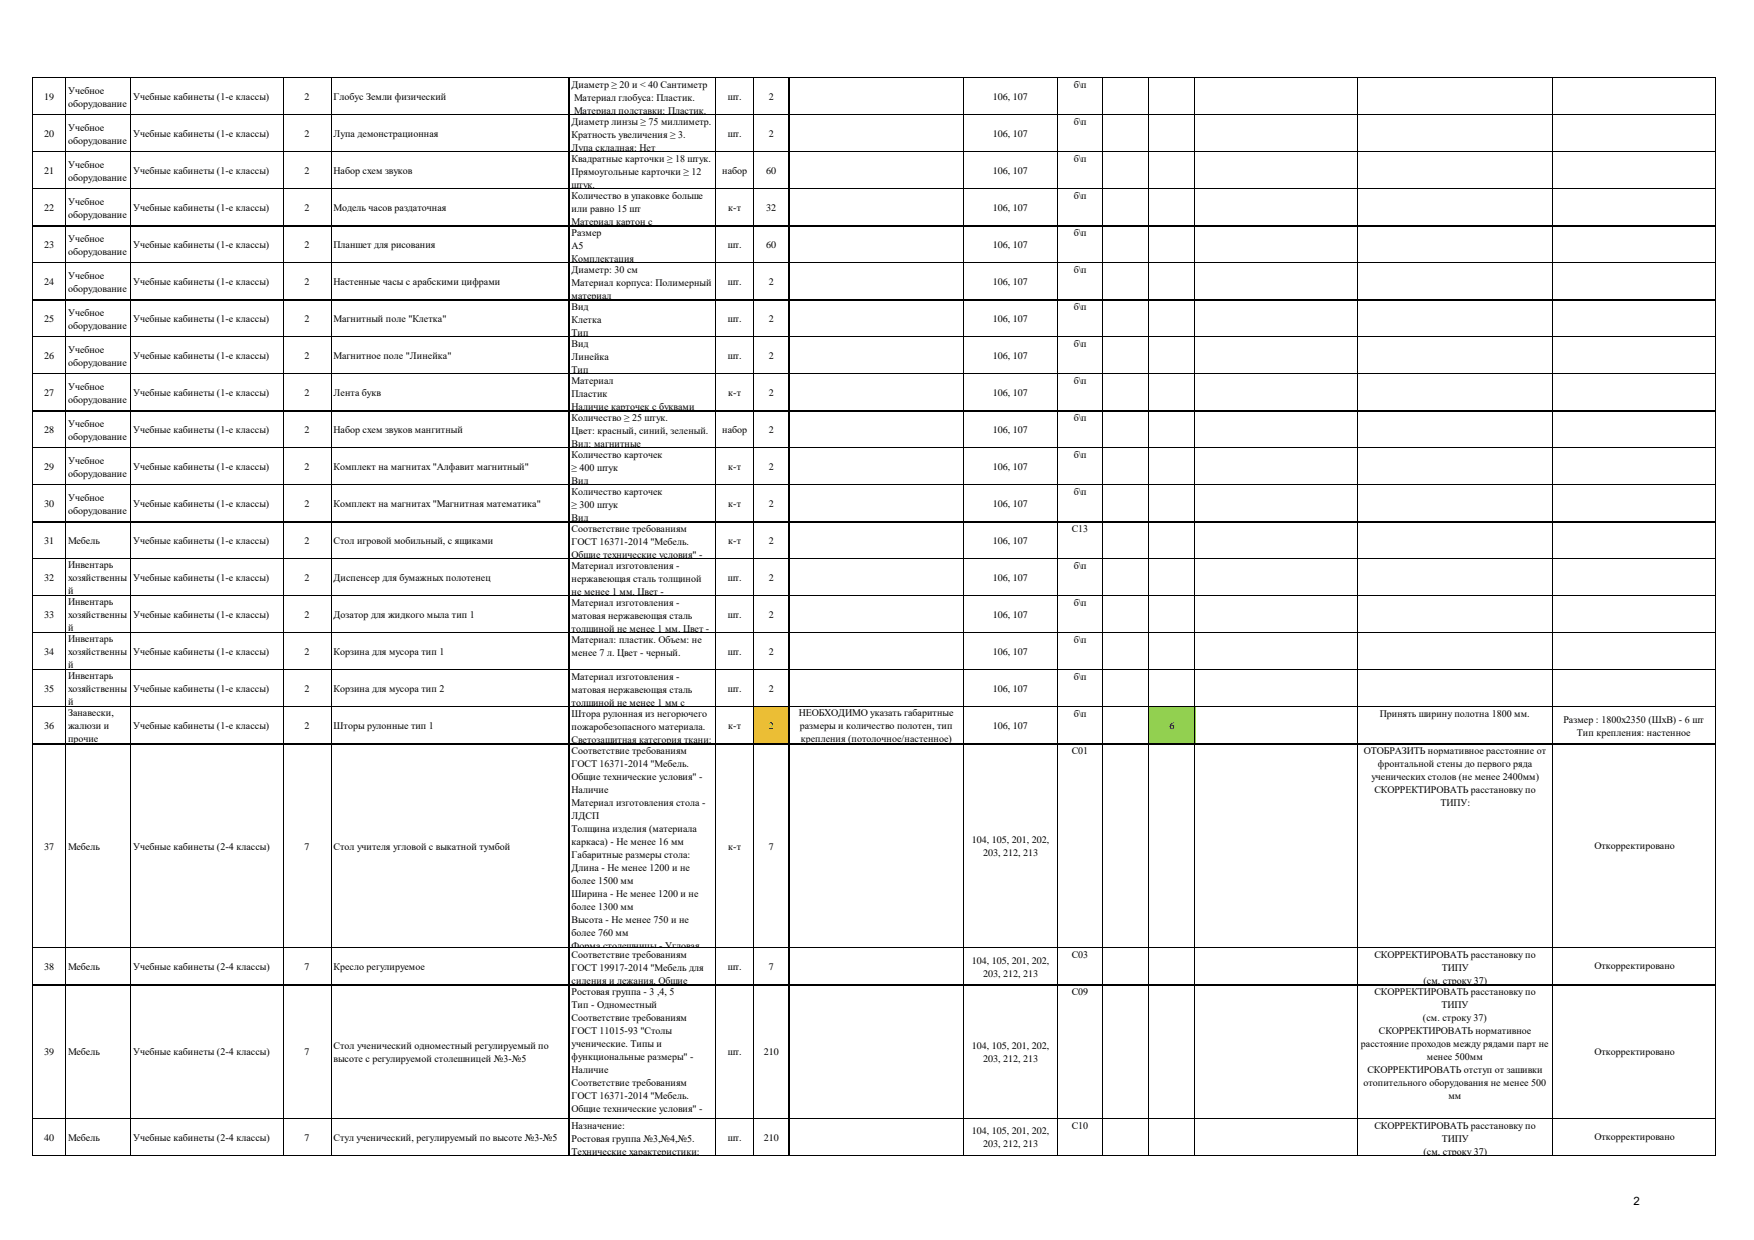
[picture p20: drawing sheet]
<svg xmlns="http://www.w3.org/2000/svg" width="297mm" height="210mm" viewBox="0 0 297 210" stroke-linecap="round" stroke-linejoin="round" font-family="sans-serif">
<defs><g id="words">
<text font-size="1.9" x="276.6" y="204">2</text>
<g font-size="1.7">
<text x="7.5" y="16.9">19</text>
<text x="11.5" y="15.8">Учебное</text>
<text x="22.5" y="16.9">Учебные кабинеты (1-е классы)</text>
<text x="51.6" y="16.9">2</text>
<text x="56.5" y="16.9">Глобус Земли физический</text>
<text x="96.8" y="14.9">Диаметр ≥ 20 и &lt; 40 Сантиметр</text>
<text x="97.2" y="17.1">Материал глобуса: Пластик.</text>
<text x="123.2" y="16.9">шт.</text>
<text x="130.2" y="16.9">2</text>
<text x="168.1" y="16.9">106, 107</text>
<text x="181.8" y="14.9">б\п</text>
<text x="7.5" y="23.2">20</text>
<text x="11.5" y="18">оборудование</text>
<text x="11.5" y="22.1">Учебное</text>
<text x="22.5" y="23.2">Учебные кабинеты (1-е классы)</text>
<text x="51.6" y="23.2">2</text>
<text x="56.5" y="23.2">Лупа демонстрационная</text>
<text x="96.8" y="21.2">Диаметр линзы ≥ 75 миллиметр.</text>
<text x="96.8" y="23.4">Кратность увеличения ≥ 3.</text>
<text x="97.2" y="19.3">Материал подставки: Пластик.</text>
<text x="123.2" y="23.2">шт.</text>
<text x="130.2" y="23.2">2</text>
<text x="168.1" y="23.2">106, 107</text>
<text x="181.8" y="21.2">б\п</text>
<text x="7.5" y="29.5">21</text>
<text x="11.5" y="24.3">оборудование</text>
<text x="11.5" y="28.4">Учебное</text>
<text x="22.5" y="29.5">Учебные кабинеты (1-е классы)</text>
<text x="51.6" y="29.5">2</text>
<text x="56.5" y="29.5">Набор схем звуков</text>
<text x="96.8" y="25.6">Лупа складная: Нет</text>
<text x="96.8" y="27.4">Квадратные карточки ≥ 18 штук.</text>
<text x="96.8" y="29.7">Прямоугольные карточки ≥ 12</text>
<text x="122.3" y="29.5">набор</text>
<text x="129.7" y="29.5">60</text>
<text x="168.1" y="29.5">106, 107</text>
<text x="181.8" y="27.4">б\п</text>
<text x="7.5" y="35.7">22</text>
<text x="11.5" y="30.6">оборудование</text>
<text x="11.5" y="34.6">Учебное</text>
<text x="22.5" y="35.7">Учебные кабинеты (1-е классы)</text>
<text x="51.6" y="35.7">2</text>
<text x="56.5" y="35.7">Модель часов раздаточная</text>
<text x="96.8" y="31.9">штук.</text>
<text x="96.8" y="33.7">Количество в упаковке больше</text>
<text x="96.8" y="35.9">или равно 15 шт</text>
<text x="123.3" y="35.7">к-т</text>
<text x="129.7" y="35.7">32</text>
<text x="168.1" y="35.7">106, 107</text>
<text x="181.8" y="33.7">б\п</text>
<text x="11.5" y="36.8">оборудование</text>
<text x="11.5" y="40.9">Учебное</text>
<text x="96.8" y="38.1">Материал картон с</text>
<text x="96.8" y="40">Размер</text>
<text x="181.8" y="40">б\п</text>
<text x="7.5" y="42">23</text>
<text x="11.5" y="43.1">оборудование</text>
<text x="11.5" y="47.2">Учебное</text>
<text x="22.5" y="42">Учебные кабинеты (1-е классы)</text>
<text x="51.6" y="42">2</text>
<text x="56.5" y="42">Планшет для рисования</text>
<text x="96.8" y="42.2">А5</text>
<text x="96.8" y="44.4">Комплектация</text>
<text x="96.8" y="46.3">Диаметр: 30 см</text>
<text x="123.2" y="42">шт.</text>
<text x="129.7" y="42">60</text>
<text x="168.1" y="42">106, 107</text>
<text x="181.8" y="46.3">б\п</text>
<text x="7.5" y="48.3">24</text>
<text x="11.5" y="49.4">оборудование</text>
<text x="11.5" y="53.4">Учебное</text>
<text x="22.5" y="48.3">Учебные кабинеты (1-е классы)</text>
<text x="51.6" y="48.3">2</text>
<text x="56.5" y="48.3">Настенные часы с арабскими цифрами</text>
<text x="96.8" y="48.5">Материал корпуса: Полимерный</text>
<text x="96.8" y="50.7">материал</text>
<text x="96.8" y="52.5">Вид</text>
<text x="123.2" y="48.3">шт.</text>
<text x="130.2" y="48.3">2</text>
<text x="168.1" y="48.3">106, 107</text>
<text x="181.8" y="52.5">б\п</text>
<text x="7.5" y="54.6">25</text>
<text x="11.5" y="55.7">оборудование</text>
<text x="11.5" y="59.7">Учебное</text>
<text x="22.5" y="54.6">Учебные кабинеты (1-е классы)</text>
<text x="51.6" y="54.6">2</text>
<text x="56.5" y="54.6">Магнитный поле &quot;Клетка&quot;</text>
<text x="96.8" y="54.7">Клетка</text>
<text x="96.8" y="56.9">Тип</text>
<text x="96.8" y="58.8">Вид</text>
<text x="123.2" y="54.6">шт.</text>
<text x="130.2" y="54.6">2</text>
<text x="168.1" y="54.6">106, 107</text>
<text x="181.8" y="58.8">б\п</text>
<text x="7.5" y="60.8">26</text>
<text x="11.5" y="61.9">оборудование</text>
<text x="11.5" y="66">Учебное</text>
<text x="22.5" y="60.8">Учебные кабинеты (1-е классы)</text>
<text x="51.6" y="60.8">2</text>
<text x="56.5" y="60.8">Магнитное поле &quot;Линейка&quot;</text>
<text x="96.8" y="61">Линейка</text>
<text x="96.8" y="63.2">Тип</text>
<text x="96.8" y="65.1">Материал</text>
<text x="123.2" y="60.8">шт.</text>
<text x="130.2" y="60.8">2</text>
<text x="168.1" y="60.8">106, 107</text>
<text x="181.8" y="65.1">б\п</text>
<text x="7.5" y="67.1">27</text>
<text x="11.5" y="68.2">оборудование</text>
<text x="22.5" y="67.1">Учебные кабинеты (1-е классы)</text>
<text x="51.6" y="67.1">2</text>
<text x="56.5" y="67.1">Лента букв</text>
<text x="96.8" y="67.3">Пластик</text>
<text x="96.8" y="69.5">Наличие карточек с буквами</text>
<text x="96.8" y="71.3">Количество ≥ 25 штук.</text>
<text x="123.3" y="67.1">к-т</text>
<text x="130.2" y="67.1">2</text>
<text x="168.1" y="67.1">106, 107</text>
<text x="181.8" y="71.3">б\п</text>
<text x="7.5" y="73.4">28</text>
<text x="11.5" y="72.3">Учебное</text>
<text x="11.5" y="74.5">оборудование</text>
<text x="22.5" y="73.4">Учебные кабинеты (1-е классы)</text>
<text x="51.6" y="73.4">2</text>
<text x="56.5" y="73.4">Набор схем звуков мангитный</text>
<text x="96.8" y="73.5">Цвет: красный, синий, зеленый.</text>
<text x="96.8" y="75.7">Вид: магнитные</text>
<text x="96.8" y="77.6">Количество карточек</text>
<text x="122.3" y="73.4">набор</text>
<text x="130.2" y="73.4">2</text>
<text x="168.1" y="73.4">106, 107</text>
<text x="181.8" y="77.6">б\п</text>
<text x="7.5" y="79.6">29</text>
<text x="11.5" y="78.5">Учебное</text>
<text x="11.5" y="80.7">оборудование</text>
<text x="22.5" y="79.6">Учебные кабинеты (1-е классы)</text>
<text x="51.6" y="79.6">2</text>
<text x="56.5" y="79.6">Комплект на магнитах &quot;Алфавит магнитный&quot;</text>
<text x="96.8" y="79.8">≥ 400 штук</text>
<text x="96.8" y="82">Вид</text>
<text x="96.8" y="83.9">Количество карточек</text>
<text x="123.3" y="79.6">к-т</text>
<text x="130.2" y="79.6">2</text>
<text x="168.1" y="79.6">106, 107</text>
<text x="181.8" y="83.9">б\п</text>
<text x="7.5" y="85.9">30</text>
<text x="11.5" y="84.8">Учебное</text>
<text x="11.5" y="87">оборудование</text>
<text x="22.5" y="85.9">Учебные кабинеты (1-е классы)</text>
<text x="51.6" y="85.9">2</text>
<text x="56.5" y="85.9">Комплект на магнитах &quot;Магнитная математика&quot;</text>
<text x="96.8" y="86.1">≥ 300 штук</text>
<text x="96.8" y="88.3">Вид</text>
<text x="123.3" y="85.9">к-т</text>
<text x="130.2" y="85.9">2</text>
<text x="168.1" y="85.9">106, 107</text>
<text x="7.5" y="92.2">31</text>
<text x="11.5" y="92.2">Мебель</text>
<text x="22.5" y="92.2">Учебные кабинеты (1-е классы)</text>
<text x="51.6" y="92.2">2</text>
<text x="56.5" y="92.2">Стол игровой мобильный, с ящиками</text>
<text x="96.8" y="90.1">Соответствие требованиям</text>
<text x="96.8" y="92.3">ГОСТ 16371-2014 &quot;Мебель.</text>
<text x="96.8" y="94.5">Общие технические условия&quot; -</text>
<text x="123.3" y="92.2">к-т</text>
<text x="130.2" y="92.2">2</text>
<text x="168.1" y="92.2">106, 107</text>
<text x="181.5" y="90.1">С13</text>
<text x="7.5" y="98.4">32</text>
<text x="11.5" y="96.2">Инвентарь</text>
<text x="11.5" y="98.4">хозяйственны</text>
<text x="11.5" y="100.6">й</text>
<text x="22.5" y="98.4">Учебные кабинеты (1-е классы)</text>
<text x="51.6" y="98.4">2</text>
<text x="56.5" y="98.4">Диспенсер для бумажных полотенец</text>
<text x="96.8" y="96.4">Материал изготовления -</text>
<text x="96.8" y="98.6">нержавеющая сталь толщиной</text>
<text x="96.8" y="100.8">не менее 1 мм. Цвет -</text>
<text x="123.2" y="98.4">шт.</text>
<text x="130.2" y="98.4">2</text>
<text x="168.1" y="98.4">106, 107</text>
<text x="181.8" y="96.4">б\п</text>
<text x="7.5" y="104.7">33</text>
<text x="11.5" y="102.5">Инвентарь</text>
<text x="11.5" y="104.7">хозяйственны</text>
<text x="11.5" y="106.9">й</text>
<text x="22.5" y="104.7">Учебные кабинеты (1-е классы)</text>
<text x="51.6" y="104.7">2</text>
<text x="56.5" y="104.7">Дозатор для жидкого мыла тип 1</text>
<text x="96.8" y="102.7">Материал изготовления -</text>
<text x="96.8" y="104.9">матовая нержавеющая сталь</text>
<text x="96.8" y="107.1">толщиной не менее 1 мм. Цвет -</text>
<text x="123.2" y="104.7">шт.</text>
<text x="130.2" y="104.7">2</text>
<text x="168.1" y="104.7">106, 107</text>
<text x="181.8" y="102.7">б\п</text>
<text x="7.5" y="111">34</text>
<text x="11.5" y="108.8">Инвентарь</text>
<text x="11.5" y="111">хозяйственны</text>
<text x="11.5" y="113.2">й</text>
<text x="22.5" y="111">Учебные кабинеты (1-е классы)</text>
<text x="51.6" y="111">2</text>
<text x="56.5" y="111">Корзина для мусора тип 1</text>
<text x="96.8" y="108.9">Материал: пластик. Объем: не</text>
<text x="96.8" y="111.1">менее 7 л. Цвет - черный.</text>
<text x="123.2" y="111">шт.</text>
<text x="130.2" y="111">2</text>
<text x="168.1" y="111">106, 107</text>
<text x="181.8" y="108.9">б\п</text>
<text x="7.5" y="117.2">35</text>
<text x="11.5" y="115">Инвентарь</text>
<text x="11.5" y="117.2">хозяйственны</text>
<text x="11.5" y="119.4">й</text>
<text x="22.5" y="117.2">Учебные кабинеты (1-е классы)</text>
<text x="51.6" y="117.2">2</text>
<text x="56.5" y="117.2">Корзина для мусора тип 2</text>
<text x="96.8" y="115.2">Материал изготовления -</text>
<text x="96.8" y="117.4">матовая нержавеющая сталь</text>
<text x="96.8" y="119.6">толщиной не менее 1 мм с</text>
<text x="123.2" y="117.2">шт.</text>
<text x="130.2" y="117.2">2</text>
<text x="168.1" y="117.2">106, 107</text>
<text x="181.8" y="115.2">б\п</text>
<text x="7.5" y="123.5">36</text>
<text x="11.5" y="121.3">Занавески,</text>
<text x="11.5" y="123.5">жалюзи и</text>
<text x="11.5" y="125.7">прочие</text>
<text x="22.5" y="123.5">Учебные кабинеты (1-е классы)</text>
<text x="51.6" y="123.5">2</text>
<text x="56.5" y="123.5">Шторы рулонные тип 1</text>
<text x="96.8" y="121.5">Штора рулонная из негорючего</text>
<text x="96.8" y="123.7">пожаробезопасного материала.</text>
<text x="96.8" y="125.9">Светозащитная категория ткани:</text>
<text x="123.3" y="123.5">к-т</text>
<text x="130.2" y="123.5">2</text>
<text x="135.2" y="121.3">НЕОБХОДИМО указать габаритные</text>
<text x="135.4" y="123.5">размеры и количество полотен, тип</text>
<text x="135.6" y="125.7">крепления (потолочное/настенное)</text>
<text x="168.1" y="123.5">106, 107</text>
<text x="181.8" y="121.5">б\п</text>
<text x="198" y="123.5">6</text>
<text x="233.7" y="121.5">Принять ширину полотна 1800 мм.</text>
<text x="264.7" y="122.4">Размер : 1800х2350 (ШхВ) - 6 шт</text>
<text x="267" y="124.6">Тип крепления: настенное</text>
<text x="96.8" y="127.7">Cоответствие требованиям</text>
<text x="96.8" y="129.9">ГОСТ 16371-2014 &quot;Мебель.</text>
<text x="181.5" y="127.7">С01</text>
<text x="231" y="127.7">ОТОБРАЗИТЬ нормативное расстояние от</text>
<text x="233.3" y="129.9">фронтальной стены до первого ряда</text>
<text x="96.8" y="132.1">Общие технические условия&quot; -</text>
<text x="96.8" y="134.3">Наличие</text>
<text x="96.8" y="136.5">Материал изготовления стола -</text>
<text x="232.2" y="132.1">ученических столов (не менее 2400мм)</text>
<text x="232.7" y="134.3">СКОРРЕКТИРОВАТЬ расстановку по</text>
<text x="243.9" y="136.5">ТИПУ:</text>
<text x="7.5" y="143.9">37</text>
<text x="11.5" y="143.9">Мебель</text>
<text x="22.5" y="143.9">Учебные кабинеты (2-4 классы)</text>
<text x="51.6" y="143.9">7</text>
<text x="56.5" y="143.9">Стол учителя угловой с выкатной тумбой</text>
<text x="96.8" y="138.7">ЛДСП</text>
<text x="96.8" y="140.9">Толщина изделия (материала</text>
<text x="96.8" y="143.1">каркаса) - Не менее 16 мм</text>
<text x="123.3" y="143.9">к-т</text>
<text x="130.2" y="143.9">7</text>
<text x="164.5" y="142.8">104, 105, 201, 202,</text>
<text x="270" y="143.7">Откорректировано</text>
<text x="96.8" y="145.3">Габаритные размеры стола:</text>
<text x="96.8" y="147.5">Длина - Не менее 1200 и не</text>
<text x="96.8" y="149.8">более 1500 мм</text>
<text x="166.5" y="145">203, 212, 213</text>
<text x="96.8" y="152">Ширина - Не менее 1200 и не</text>
<text x="96.8" y="154.2">более 1300 мм</text>
<text x="96.8" y="156.4">Высота - Не менее 750 и не</text>
<text x="96.8" y="158.6">более 760 мм</text>
<text x="96.8" y="160.8">Форма столешницы - Угловая</text>
<text x="7.5" y="164.3">38</text>
<text x="11.5" y="164.3">Мебель</text>
<text x="22.5" y="164.3">Учебные кабинеты (2-4 классы)</text>
<text x="51.6" y="164.3">7</text>
<text x="56.5" y="164.3">Кресло регулируемое</text>
<text x="96.8" y="162.3">Cоответствие требованиям</text>
<text x="96.8" y="164.5">ГОСТ 19917-2014 &quot;Мебель для</text>
<text x="96.8" y="166.7">сидения и лежания. Общие</text>
<text x="123.2" y="164.3">шт.</text>
<text x="130.2" y="164.3">7</text>
<text x="164.5" y="163.2">104, 105, 201, 202,</text>
<text x="166.5" y="165.4">203, 212, 213</text>
<text x="181.5" y="162.3">С03</text>
<text x="232.7" y="162.3">СКОРРЕКТИРОВАТЬ расстановку по</text>
<text x="241" y="166.7">(см. строку 37)</text>
<text x="244.2" y="164.5">ТИПУ</text>
<text x="270" y="164.2">Откорректировано</text>
<text x="96.8" y="168.6">Ростовая группа - 3 ,4, 5</text>
<text x="96.8" y="170.8">Тип - Одноместный</text>
<text x="96.8" y="173">Соответствие требованиям</text>
<text x="181.5" y="168.6">С09</text>
<text x="232.7" y="168.6">СКОРРЕКТИРОВАТЬ расстановку по</text>
<text x="240.9" y="173">(см. строку 37)</text>
<text x="244.1" y="170.8">ТИПУ</text>
<text x="7.5" y="178.7">39</text>
<text x="11.5" y="178.7">Мебель</text>
<text x="22.5" y="178.7">Учебные кабинеты (2-4 классы)</text>
<text x="51.6" y="178.7">7</text>
<text x="56.5" y="177.6">Стол ученический одноместный регулируемый по</text>
<text x="56.5" y="179.8">высоте с регулируемой столешницей №3-№5</text>
<text x="96.8" y="175.2">ГОСТ 11015-93 &quot;Столы</text>
<text x="96.8" y="177.4">ученические. Типы и</text>
<text x="96.8" y="179.6">функциональные размеры&quot; -</text>
<text x="123.2" y="178.7">шт.</text>
<text x="129.3" y="178.7">210</text>
<text x="164.5" y="177.6">104, 105, 201, 202,</text>
<text x="166.5" y="179.8">203, 212, 213</text>
<text x="230.4" y="177.4">расстояние проходов между рядами парт не</text>
<text x="233.5" y="175.2">СКОРРЕКТИРОВАТЬ нормативное</text>
<text x="241.6" y="179.6">менее 500мм</text>
<text x="270" y="178.6">Откорректировано</text>
<text x="96.8" y="181.8">Наличие</text>
<text x="96.8" y="184">Соответствие требованиям</text>
<text x="230.9" y="184">отопительного оборудования не менее 500</text>
<text x="231.5" y="181.8">СКОРРЕКТИРОВАТЬ отступ от зашивки</text>
<text x="96.8" y="186.2">ГОСТ 16371-2014 &quot;Мебель.</text>
<text x="96.8" y="188.4">Общие технические условия&quot; -</text>
<text x="96.8" y="190.6">Наличие</text>
<text x="96.8" y="191.2">Назначение:</text>
<text x="181.5" y="191.2">С10</text>
<text x="232.7" y="191.2">СКОРРЕКТИРОВАТЬ расстановку по</text>
<text x="245.3" y="186.2">мм</text>
<text x="7.5" y="193.2">40</text>
<text x="11.5" y="193.2">Мебель</text>
<text x="22.5" y="193.2">Учебные кабинеты (2-4 классы)</text>
<text x="51.6" y="193.2">7</text>
<text x="56.5" y="193.2">Стул ученический, регулируемый по высоте №3-№5</text>
<text x="96.8" y="193.4">Ростовая группа №3,№4,№5.</text>
<text x="96.8" y="195.6">Технические характеристики:</text>
<text x="123.2" y="193.2">шт.</text>
<text x="129.3" y="193.2">210</text>
<text x="164.5" y="192.1">104, 105, 201, 202,</text>
<text x="166.5" y="194.3">203, 212, 213</text>
<text x="241" y="195.6">(см. строку 37)</text>
<text x="244.2" y="193.4">ТИПУ</text>
<text x="270" y="193">Откорректировано</text>
</g>
</g></defs>
<path d="M127.5 119.7h6.1v6.3h-6.1z" fill-rule="evenodd" fill="#ffc000"/>
<path d="M194.5 119.7h7.9v6.3h-7.9z" fill-rule="evenodd" fill="#92d050"/>
<g fill="none" stroke="#000" stroke-width=".17">
<path d="M5.5 13v182.7M5.6 13.1h284.9M5.6 19.4h284.9M11.1 13.2v182.5M22.1 13.2v182.5M47.9 13.2v182.5M56.1 13.2v182.5M96.4 13.2v182.5M121.2 13.2v182.5M127.5 13.2v182.5M133.6 13.2v182.5M163.1 13.2v182.5"/>
<path d="M179 13.2v182.5M186.7 13.2v182.5M194.5 13.2v182.5M202.3 13.2v182.5M229.9 13.2v182.5M262.9 13.2v182.5M290.4 13.2v182.5M5.6 25.7h284.9M5.6 31.9h284.9M5.6 38.2h284.9M5.6 44.5h284.9M5.6 50.7h284.9"/>
<path d="M5.6 57h284.9M5.6 63.3h284.9M5.6 69.5h284.9M5.6 75.8h284.9M5.6 82.1h284.9M5.6 88.3h284.9M5.6 94.6h284.9M5.6 100.9h284.9M5.6 107.1h284.9M5.6 113.4h284.9M5.6 119.7h284.9M5.6 125.9h284.9"/>
<path d="M5.6 160.5h284.9M5.6 166.8h284.9M5.6 189.4h284.9M5.6 195.7h284.9"/>
</g>
<use href="#words"/>
</svg>
